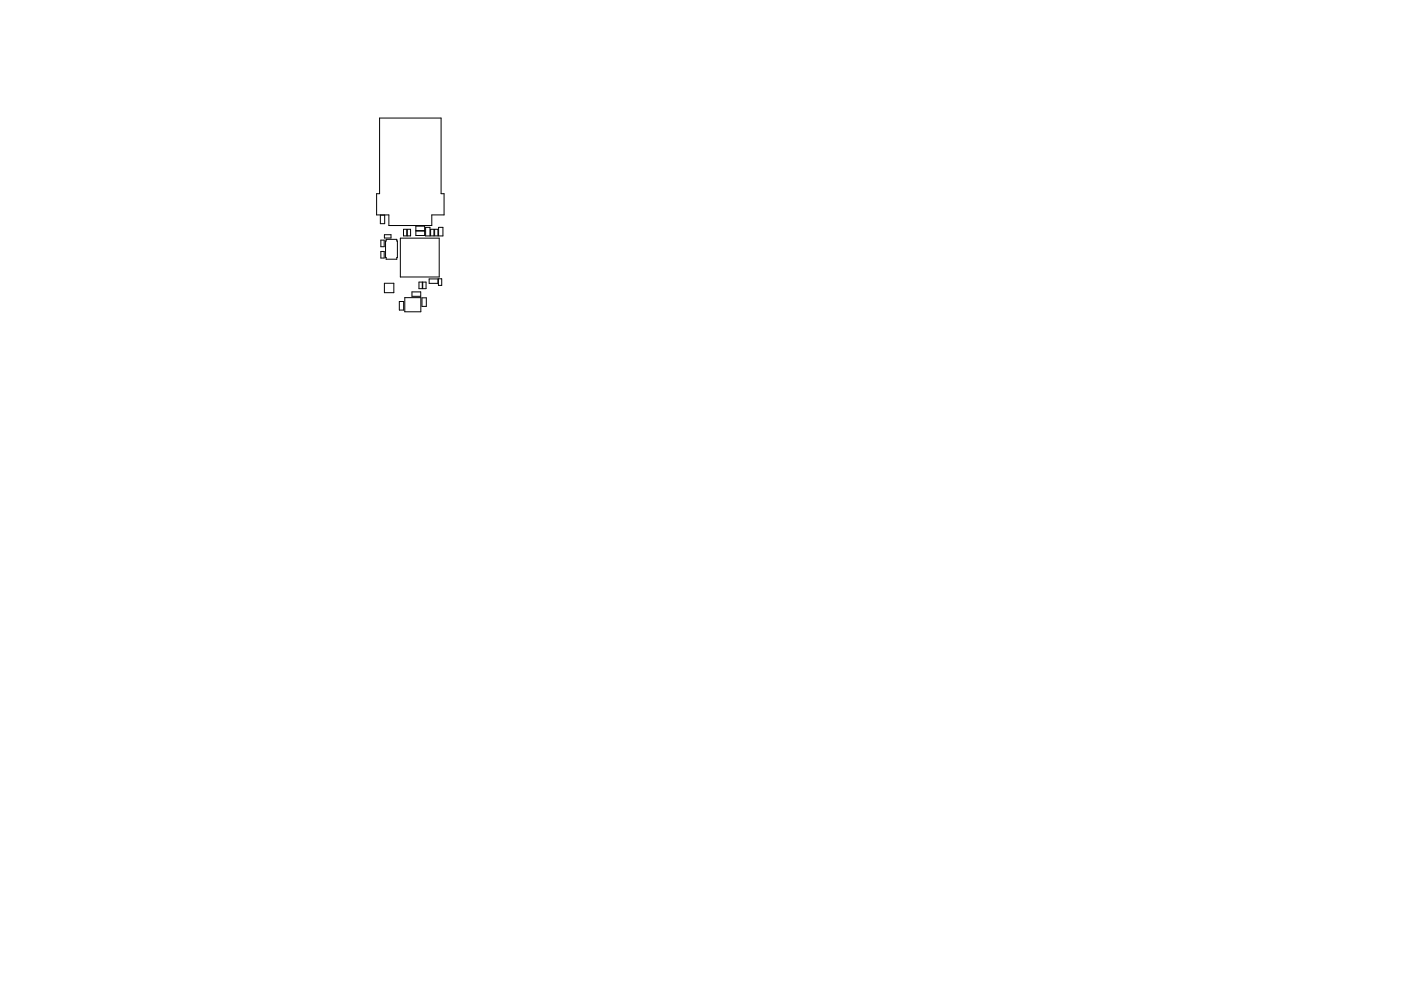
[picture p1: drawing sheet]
<svg xmlns="http://www.w3.org/2000/svg" width="297mm" height="210mm" viewBox="0 0 297 210" stroke-linecap="round" stroke-linejoin="round" font-family="sans-serif">
<g fill="none" stroke="#000" stroke-width=".21">
<path d="M80.5 25h13v16.1h.6v4.5h-2.6v2.2h-9.1v-2.2h-2.6v-4.5h.7zM80.6 45.6h1v1.9h-1zM80.7 50.9h.7v1.4h-.7zM80.7 53.3h.7v1.4h-.7zM81.5 49.8h1.4v.7h-1.4zM81.9 50.8h2.2v.3h.2v3.5h-.2v.4h-2.2v-.4h-.2v-3.5h.2zM84.9 50.5h8.2v8.3h-8.2zM85.5 48.6h.8v1.4h-.8zM86.4 48.6h.7v1.4h-.7zM88.2 48h1.8v.9h-1.8zM88.2 49h1.8v1h-1.8zM88.8 59.8h.7v1.4h-.7z"/>
<path d="M89.6 59.8h.7v1.4h-.7zM90.2 48.2h1v1.9h-1zM91 59.2h1.8v.9h-1.8zM91.3 48.6h.7v1.4h-.7zM92.1 48.6h.7v1.4h-.7zM93 59.1h.7v1.4h-.7zM93 48.2h.9v1.9h-.9zM81.5 60.1h2v2h-2zM84.7 64h.9v1.8h-.9zM85.8 63.1h3.4v3h-3.4zM87.3 61.9h1.9v1h-1.9zM89.5 63.2h.9v1.8h-.9z"/>
</g>
</svg>
